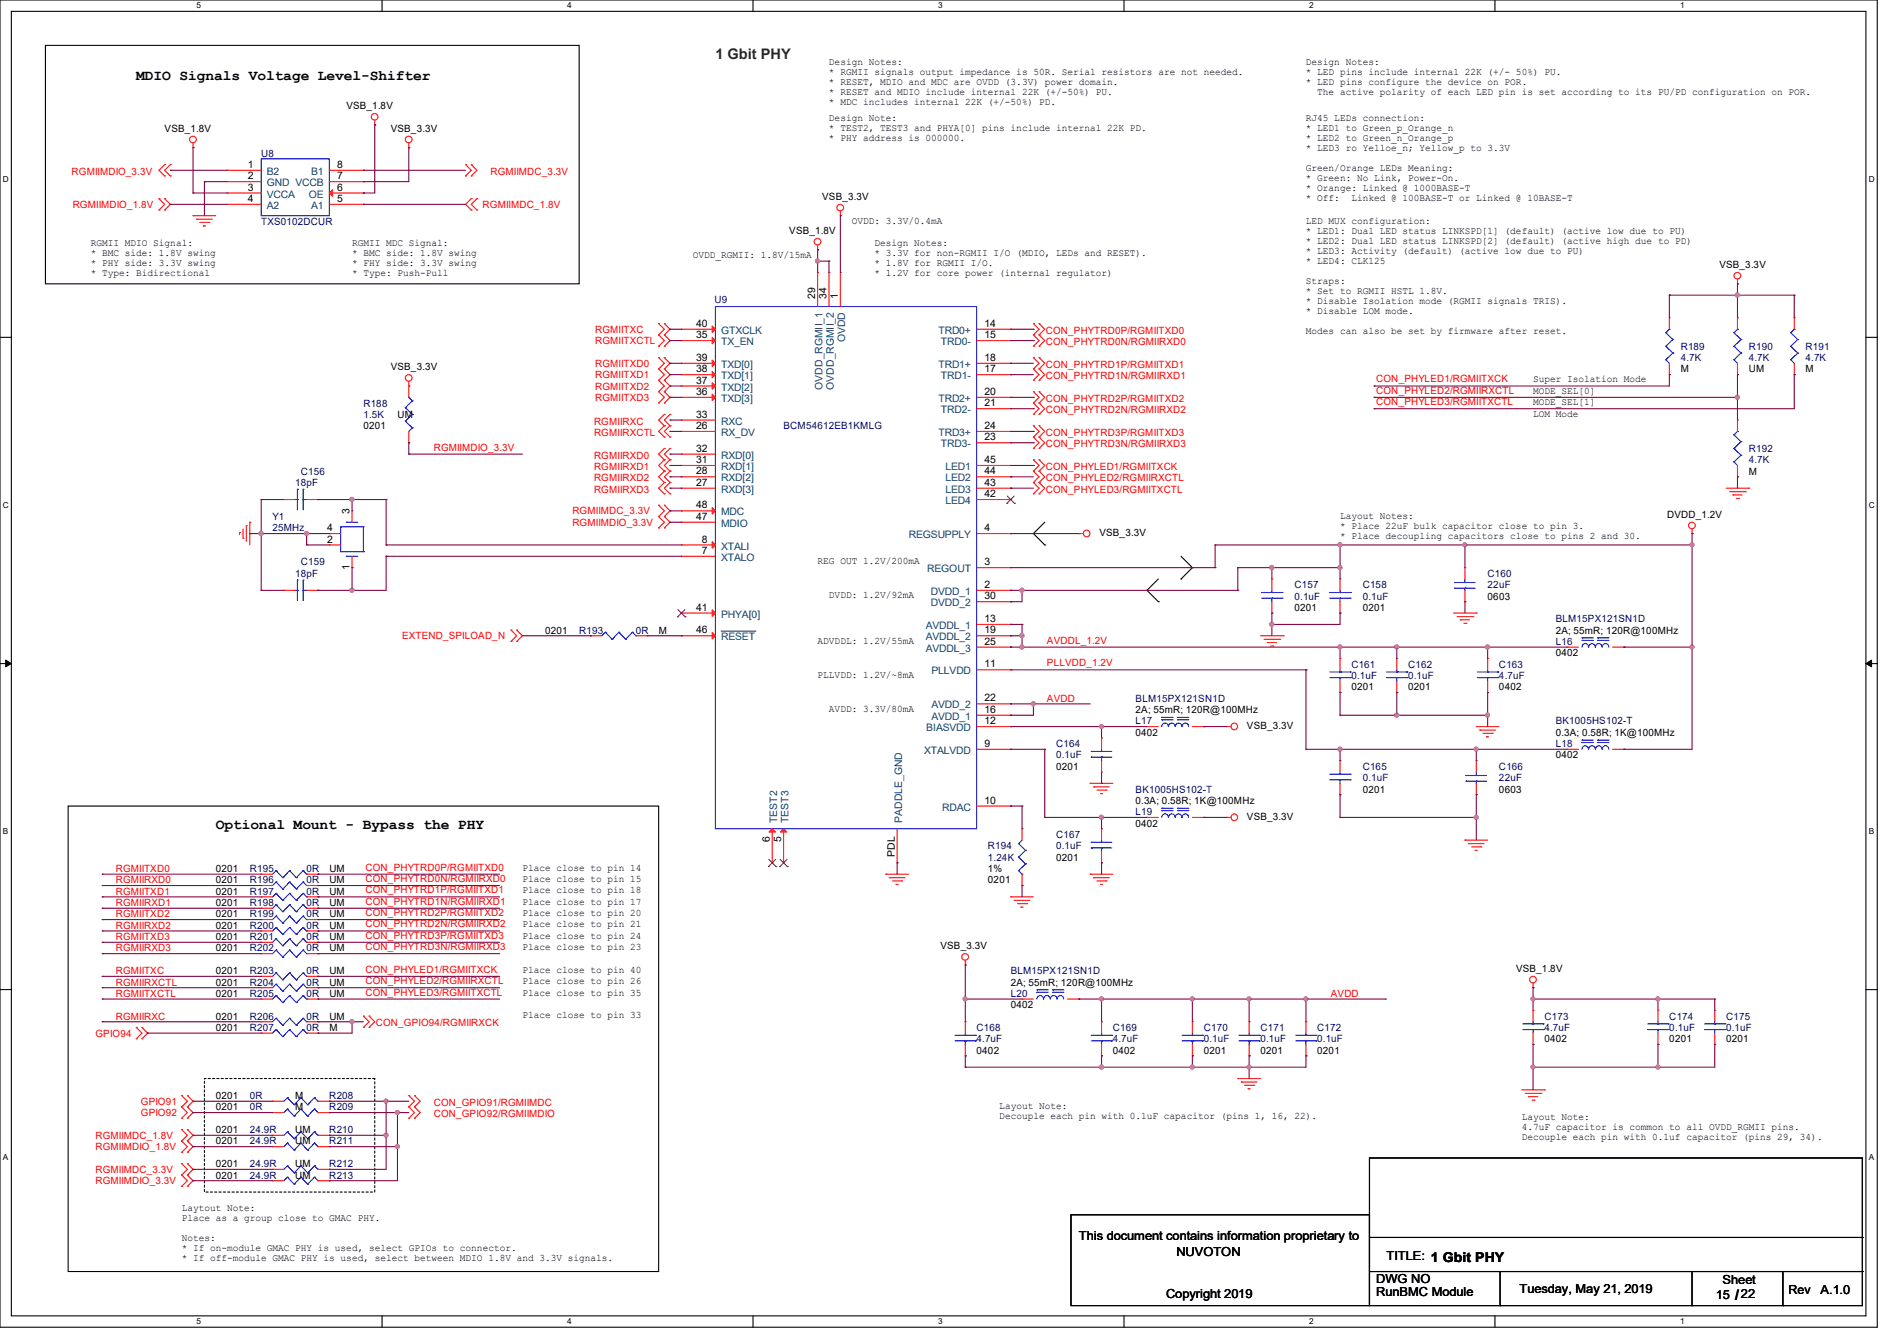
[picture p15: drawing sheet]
<svg xmlns="http://www.w3.org/2000/svg" width="297mm" height="210mm" viewBox="0 0 297 210" stroke-linecap="round" stroke-linejoin="round" font-family="sans-serif">
<defs><g id="words">
<text font-size="2.3" fill="#008000" x="112" y="9.2">1 Gbit PHY</text>
<g font-size="2.3">
<text x="21.3" y="12.5">MDIO Signals Voltage Level-Shifter</text>
<text x="33.8" y="129.9">Optional Mount - Bypass the PHY</text>
<text x="271.7" y="203.6">/</text>
</g>
<g font-size="1.9">
<text x="168.9" y="194.1">This document contains information proprietary to</text>
<text x="184.2" y="196.6">NUVOTON</text>
<text x="217.1" y="197.4">TITLE: 1 Gbit PHY</text>
<text x="182.6" y="203.2">Copyright 2019</text>
<text x="215.5" y="200.9">DWG NO</text>
<text x="215.5" y="203">RunBMC Module</text>
<text x="237.9" y="202.5">Tuesday, May 21, 2019</text>
<text x="268.6" y="203.4">15</text>
<text x="269.7" y="201.1">Sheet</text>
<text x="272.6" y="203.2">22</text>
<text x="280" y="202.7">Rev</text>
<text x="285" y="202.7">A.1.0</text>
</g>
<g font-size="1.6">
<text x="129.8" y="10.1">Design Notes:</text>
<text x="129.8" y="11.7">* RGMII signals output impedance is 50R. Serial resistors are not needed.</text>
<text x="204.5" y="10.1">Design Notes:</text>
<text x="204.5" y="11.7">* LED pins include internal 22K (+/- 50%) PU.</text>
<text x="54.2" y="17.1">VSB_1.8V</text>
<text x="129.8" y="13.3">* RESET, MDIO and MDC are OVDD (3.3V) power domain.</text>
<text x="129.8" y="14.8">* RESET and MDIO include internal 22K (+/-50%) PU.</text>
<text x="129.8" y="16.4">* MDC includes internal 22K (+/-50%) PD.</text>
<text x="204.5" y="13.3">* LED pins configure the device on POR.</text>
<text x="206.2" y="14.8">The active polarity of each LED pin is set according to its PU/PD configuration on POR.</text>
<text x="25.8" y="20.7">VSB_1.8V</text>
<text x="61.2" y="20.7">VSB_3.3V</text>
<text x="129.8" y="19">Design Note:</text>
<text x="129.8" y="20.6">* TEST2, TEST3 and PHYA[0] pins include internal 22K PD.</text>
<text x="129.8" y="22.1">* PHY address is 000000.</text>
<text x="204.5" y="19">RJ45 LEDs connection:</text>
<text x="204.5" y="20.6">* LED1 to Green_p_Orange_n</text>
<text x="204.5" y="22.1">* LED2 to Green_n_Orange_p</text>
<text x="204.5" y="23.7">* LED3 ro Yelloe_n; Yellow_p to 3.3V</text>
<text x="38.8" y="26.3">1</text>
<text x="38.8" y="28.1">2</text>
<text x="38.8" y="29.8">3</text>
<text x="52.8" y="29.8">6</text>
<text x="52.8" y="28.1">7</text>
<text x="52.8" y="26.3">8</text>
<text x="204.5" y="26.8">Green/Orange LEDs Meaning:</text>
<text x="204.5" y="28.4">* Green: No Link, Power-On.</text>
<text x="204.5" y="30">* Orange: Linked @ 1000BASE-T</text>
<text x="38.8" y="31.6">4</text>
<text x="52.8" y="31.6">5</text>
<text x="128.7" y="31.3">VSB_3.3V</text>
<text x="133.3" y="35">OVDD: 3.3V/0.4mA</text>
<text x="204.5" y="35">LED MUX configuration:</text>
<text x="204.5" y="31.5">* Off:</text>
<text x="211.6" y="31.5">Linked @ 100BASE-T or Linked @ 10BASE-T</text>
<text x="14.2" y="38.6">RGMII MDIO Signal:</text>
<text x="14.2" y="40.1">* BMC side: 1.8V swing</text>
<text x="14.2" y="41.7">* PHY side: 3.3V swing</text>
<text x="55.1" y="38.6">RGMII MDC Signal:</text>
<text x="55.1" y="40.1">* BMC side: 1.8V swing</text>
<text x="55.1" y="41.7">* FHY side: 3.3V swing</text>
<text x="108.5" y="40.3">OVDD_RGMII: 1.8V/15mA</text>
<text x="123.6" y="36.7">VSB_1.8V</text>
<text x="136.9" y="38.6">Design Notes:</text>
<text x="136.9" y="40.1">* 3.3V for non-RGMII I/O (MDIO, LEDs and RESET).</text>
<text x="136.9" y="41.7">* 1.8V for RGMII I/O.</text>
<text x="204.5" y="36.6">* LED1: Dual LED status LINKSPD[1] (default) (active low due to PU)</text>
<text x="204.5" y="38.1">* LED2: Dual LED status LINKSPD[2] (default) (active high due to PD)</text>
<text x="204.5" y="39.7">* LED3: Activity (default) (active low due to PU)</text>
<text x="204.5" y="41.3">* LED4: CLK125</text>
<text x="269.2" y="42">VSB_3.3V</text>
<text x="14.2" y="43.3">* Type: Bidirectional</text>
<text x="55.1" y="43.3">* Type: Push-Pull</text>
<text x="127.6" y="46.8" transform="rotate(-90 127.6 46.8)">29</text>
<text x="129.4" y="46.8" transform="rotate(-90 129.4 46.8)">34</text>
<text x="131.2" y="46.8" transform="rotate(-90 131.2 46.8)">1</text>
<text x="136.9" y="43.3">* 1.2V for core power (internal regulator)</text>
<text x="204.5" y="44.4">Straps:</text>
<text x="204.5" y="46">* Set to RGMII HSTL 1.8V.</text>
<text x="204.5" y="47.5">* Disable Isolation mode (RGMII signals TRIS).</text>
<text x="109" y="51.2">40</text>
<text x="109" y="53">35</text>
<text x="154.1" y="51.2">14</text>
<text x="154.1" y="53">15</text>
<text x="204.5" y="49.1">* Disable LOM mode.</text>
<text x="204.5" y="52.2">Modes can also be set by firmware after reset.</text>
<text x="61.2" y="58">VSB_3.3V</text>
<text x="109" y="56.5">39</text>
<text x="109" y="58.3">38</text>
<text x="154.1" y="58.3">17</text>
<text x="154.1" y="56.5">18</text>
<text x="240" y="59.9">Super Isolation Mode</text>
<text x="263.1" y="58.3">M</text>
<text x="273.8" y="58.3">UM</text>
<text x="282.7" y="58.3">M</text>
<text x="62.2" y="65.4">UM</text>
<text x="109" y="60.1">37</text>
<text x="109" y="61.8">36</text>
<text x="109" y="65.4">33</text>
<text x="154.1" y="63.6">21</text>
<text x="154.1" y="61.8">20</text>
<text x="240" y="61.7">MODE_SEL[0]</text>
<text x="240" y="63.5">MODE_SEL[1]</text>
<text x="240" y="65.2">LOM Mode</text>
<text x="56.9" y="67.2">0201</text>
<text x="109" y="70.7">32</text>
<text x="109" y="67.2">26</text>
<text x="154.1" y="67.2">24</text>
<text x="154.1" y="69">23</text>
<text x="109" y="72.5">31</text>
<text x="109" y="74.3">28</text>
<text x="109" y="76.1">27</text>
<text x="154.1" y="76.1">43</text>
<text x="154.1" y="72.5">45</text>
<text x="154.1" y="74.3">44</text>
<text x="154.1" y="77.9">42</text>
<text x="273.8" y="74.3">M</text>
<text x="51.2" y="83.2">4</text>
<text x="54.7" y="80.6" transform="rotate(-90 54.7 80.6)">3</text>
<text x="109" y="81.4">47</text>
<text x="109" y="79.6">48</text>
<text x="154.1" y="83.2">4</text>
<text x="172.1" y="83.9">VSB_3.3V</text>
<text x="209.8" y="81.2">Layout Notes:</text>
<text x="209.8" y="82.8">* Place 22uF bulk capacitor close to pin 3.</text>
<text x="261" y="81.1">DVDD_1.2V</text>
<text x="51.2" y="85">2</text>
<text x="54.7" y="89.2" transform="rotate(-90 54.7 89.2)">1</text>
<text x="109.9" y="85">8</text>
<text x="109.9" y="86.7">7</text>
<text x="128" y="88.3">REG OUT 1.2V/200mA</text>
<text x="154.1" y="88.5">3</text>
<text x="209.8" y="84.4">* Place decoupling capacitors close to pins 2 and 30.</text>
<text x="109" y="95.6">41</text>
<text x="129.8" y="93.7">DVDD: 1.2V/92mA</text>
<text x="154.1" y="93.9">30</text>
<text x="154.1" y="92.1">2</text>
<text x="202.7" y="95.7">0201</text>
<text x="213.4" y="95.7">0201</text>
<text x="232.9" y="93.9">0603</text>
<text x="85.3" y="99.2">0201</text>
<text x="103.1" y="99.2">M</text>
<text x="109" y="99.2">46</text>
<text x="128" y="100.8">ADVDDL: 1.2V/55mA</text>
<text x="154.1" y="97.4">13</text>
<text x="154.1" y="99.2">19</text>
<text x="154.1" y="101">25</text>
<text x="243.6" y="99.2">2A; 55mR; 120R@100MHz</text>
<text x="128" y="106.1">PLLVDD: 1.2V/~8mA</text>
<text x="154.1" y="104.5">11</text>
<text x="243.6" y="102.8">0402</text>
<text x="129.8" y="111.5">AVDD: 3.3V/80mA</text>
<text x="154.1" y="113.4">12</text>
<text x="154.1" y="109.9">22</text>
<text x="154.1" y="111.6">16</text>
<text x="177.8" y="111.7">2A; 55mR; 120R@100MHz</text>
<text x="211.6" y="108.1">0201</text>
<text x="220.5" y="108.1">0201</text>
<text x="234.7" y="108.1">0402</text>
<text x="154.1" y="117">9</text>
<text x="177.8" y="115.2">0402</text>
<text x="195.2" y="114.2">VSB_3.3V</text>
<text x="243.6" y="118.8">0402</text>
<text x="243.6" y="115.2">0.3A; 0.58R; 1K@100MHz</text>
<text x="154.1" y="125.9">10</text>
<text x="165.4" y="120.6">0201</text>
<text x="177.8" y="125.9">0.3A; 0.58R; 1K@100MHz</text>
<text x="213.4" y="124.1">0201</text>
<text x="234.7" y="124.1">0603</text>
<text x="120.5" y="131.9" transform="rotate(-90 120.5 131.9)">6</text>
<text x="122.3" y="131.9" transform="rotate(-90 122.3 131.9)">5</text>
<text x="177.8" y="129.5">0402</text>
<text x="195.2" y="128.4">VSB_3.3V</text>
<text x="33.8" y="136.6">0201</text>
<text x="51.6" y="136.6">UM</text>
<text x="81.8" y="136.4">Place close to pin 14</text>
<text x="140.1" y="134.2" transform="rotate(-90 140.1 134.2)">PDL</text>
<text x="154.7" y="136.6">1%</text>
<text x="165.4" y="134.8">0201</text>
<text x="33.8" y="140.1">0201</text>
<text x="33.8" y="143.7">0201</text>
<text x="33.8" y="141.9">0201</text>
<text x="33.8" y="138.3">0201</text>
<text x="51.6" y="140.1">UM</text>
<text x="51.6" y="143.7">UM</text>
<text x="51.6" y="141.9">UM</text>
<text x="51.6" y="138.3">UM</text>
<text x="81.8" y="138.1">Place close to pin 15</text>
<text x="81.8" y="139.9">Place close to pin 18</text>
<text x="81.8" y="141.7">Place close to pin 17</text>
<text x="81.8" y="143.5">Place close to pin 20</text>
<text x="154.7" y="138.3">0201</text>
<text x="33.8" y="149">0201</text>
<text x="33.8" y="147.2">0201</text>
<text x="33.8" y="145.5">0201</text>
<text x="51.6" y="149">UM</text>
<text x="51.6" y="147.2">UM</text>
<text x="51.6" y="145.5">UM</text>
<text x="81.8" y="145.2">Place close to pin 21</text>
<text x="81.8" y="147">Place close to pin 24</text>
<text x="81.8" y="148.8">Place close to pin 23</text>
<text x="147.2" y="148.7">VSB_3.3V</text>
<text x="33.8" y="154.3">0201</text>
<text x="33.8" y="152.6">0201</text>
<text x="51.6" y="154.3">UM</text>
<text x="51.6" y="152.6">UM</text>
<text x="81.8" y="152.4">Place close to pin 40</text>
<text x="81.8" y="154.1">Place close to pin 26</text>
<text x="81.8" y="155.9">Place close to pin 35</text>
<text x="158.2" y="154.3">2A; 55mR; 120R@100MHz</text>
<text x="237.4" y="152.2">VSB_1.8V</text>
<text x="33.8" y="161.5">0201</text>
<text x="33.8" y="159.7">0201</text>
<text x="33.8" y="156.1">0201</text>
<text x="51.6" y="161.5">M</text>
<text x="51.6" y="159.7">UM</text>
<text x="51.6" y="156.1">UM</text>
<text x="81.8" y="159.5">Place close to pin 33</text>
<text x="158.2" y="157.9">0402</text>
<text x="152.9" y="165">0402</text>
<text x="174.2" y="165">0402</text>
<text x="188.5" y="165">0201</text>
<text x="197.4" y="165">0201</text>
<text x="206.2" y="165">0201</text>
<text x="241.8" y="163.2">0402</text>
<text x="261.4" y="163.2">0201</text>
<text x="270.3" y="163.2">0201</text>
<text x="33.8" y="172.1">0201</text>
<text x="33.8" y="173.9">0201</text>
<text x="46.2" y="172.1">M</text>
<text x="46.2" y="173.9">M</text>
<text x="156.5" y="173.7">Layout Note:</text>
<text x="33.8" y="177.5">0201</text>
<text x="33.8" y="179.2">0201</text>
<text x="46.2" y="177.5">UM</text>
<text x="46.2" y="179.2">UM</text>
<text x="156.5" y="175.3">Decouple each pin with 0.1uF capacitor (pins 1, 16, 22).</text>
<text x="238.3" y="175.5">Layout Note:</text>
<text x="238.3" y="177">4.7uF capacitor is common to all OVDD_RGMII pins.</text>
<text x="238.3" y="178.6">Decouple each pin with 0.1uf capacitor (pins 29, 34).</text>
<text x="33.8" y="184.6">0201</text>
<text x="33.8" y="182.8">0201</text>
<text x="46.2" y="184.6">UM</text>
<text x="46.2" y="182.8">UM</text>
<text x="28.4" y="189.7">Laytout Note:</text>
<text x="28.4" y="191.3">Place as a group close to GMAC PHY.</text>
<text x="28.4" y="194.4">Notes:</text>
<text x="28.4" y="196">* If on-module GMAC PHY is used, select GPIOs to connector.</text>
<text x="28.4" y="197.5">* If off-module GMAC PHY is used, select between MDIO 1.8V and 3.3V signals.</text>
</g>
<g font-size="1.6" fill="#f00">
<text x="11.2" y="27.4">RGMIIMDIO_3.3V</text>
<text x="76.8" y="27.4">RGMIIMDC_3.3V</text>
<text x="11.4" y="32.6">RGMIIMDIO_1.8V</text>
<text x="75.6" y="32.6">RGMIIMDC_1.8V</text>
<text x="93.2" y="52.1">RGMIITXC</text>
<text x="93.2" y="53.9">RGMIITXCTL</text>
<text x="163.7" y="52.3">CON_PHYTRD0P/RGMIITXD0</text>
<text x="93.2" y="57.4">RGMIITXD0</text>
<text x="93.2" y="59.2">RGMIITXD1</text>
<text x="163.7" y="54.1">CON_PHYTRD0N/RGMIIRXD0</text>
<text x="163.7" y="57.6">CON_PHYTRD1P/RGMIITXD1</text>
<text x="163.7" y="59.4">CON_PHYTRD1N/RGMIIRXD1</text>
<text x="215.5" y="59.9">CON_PHYLED1/RGMIITXCK</text>
<text x="93.2" y="61">RGMIITXD2</text>
<text x="93.2" y="62.8">RGMIITXD3</text>
<text x="163.7" y="62.9">CON_PHYTRD2P/RGMIITXD2</text>
<text x="163.7" y="64.7">CON_PHYTRD2N/RGMIIRXD2</text>
<text x="215.5" y="63.5">CON_PHYLED3/RGMIITXCTL</text>
<text x="215.5" y="61.7">CON_PHYLED2/RGMIIRXCTL</text>
<text x="67.9" y="70.6">RGMIIMDIO_3.3V</text>
<text x="93" y="66.5">RGMIIRXC</text>
<text x="93" y="68.3">RGMIIRXCTL</text>
<text x="93" y="71.8">RGMIIRXD0</text>
<text x="163.7" y="68.3">CON_PHYTRD3P/RGMIITXD3</text>
<text x="163.7" y="70.1">CON_PHYTRD3N/RGMIIRXD3</text>
<text x="93" y="73.6">RGMIIRXD1</text>
<text x="93" y="75.4">RGMIIRXD2</text>
<text x="93" y="77.2">RGMIIRXD3</text>
<text x="163.7" y="73.6">CON_PHYLED1/RGMIITXCK</text>
<text x="163.7" y="75.4">CON_PHYLED2/RGMIIRXCTL</text>
<text x="163.7" y="77.2">CON_PHYLED3/RGMIITXCTL</text>
<text x="89.6" y="80.6">RGMIIMDC_3.3V</text>
<text x="89.6" y="82.3">RGMIIMDIO_3.3V</text>
<text x="62.9" y="100.1">EXTEND_SPILOAD_N</text>
<text x="163.9" y="100.8">AVDDL_1.2V</text>
<text x="163.9" y="104.3">PLLVDD_1.2V</text>
<text x="163.9" y="109.9">AVDD</text>
<text x="18.1" y="136.6">RGMIITXD0</text>
<text x="57.2" y="136.4">CON_PHYTRD0P/RGMIITXD0</text>
<text x="18.1" y="138.3">RGMIIRXD0</text>
<text x="18.1" y="143.7">RGMIITXD2</text>
<text x="18.1" y="140.1">RGMIITXD1</text>
<text x="18.1" y="141.9">RGMIIRXD1</text>
<text x="57.2" y="138.1">CON_PHYTRD0N/RGMIIRXD0</text>
<text x="57.2" y="139.9">CON_PHYTRD1P/RGMIITXD1</text>
<text x="57.2" y="141.7">CON_PHYTRD1N/RGMIIRXD1</text>
<text x="57.2" y="143.5">CON_PHYTRD2P/RGMIITXD2</text>
<text x="18.1" y="145.5">RGMIIRXD2</text>
<text x="18.1" y="147.2">RGMIITXD3</text>
<text x="18.1" y="149">RGMIIRXD3</text>
<text x="57.2" y="145.2">CON_PHYTRD2N/RGMIIRXD2</text>
<text x="57.2" y="147">CON_PHYTRD3P/RGMIITXD3</text>
<text x="57.2" y="148.8">CON_PHYTRD3N/RGMIIRXD3</text>
<text x="18.1" y="152.6">RGMIITXC</text>
<text x="18.1" y="154.3">RGMIIRXCTL</text>
<text x="57.2" y="152.4">CON_PHYLED1/RGMIITXCK</text>
<text x="57.2" y="154.1">CON_PHYLED2/RGMIIRXCTL</text>
<text x="57.2" y="155.9">CON_PHYLED3/RGMIITXCTL</text>
<text x="18.1" y="156.1">RGMIITXCTL</text>
<text x="18.1" y="159.7">RGMIIRXC</text>
<text x="58.8" y="160.7">CON_GPIO94/RGMIIRXCK</text>
<text x="208.4" y="156.1">AVDD</text>
<text x="14.9" y="162.3">GPIO94</text>
<text x="22.1" y="173">GPIO91</text>
<text x="67.9" y="173.2">CON_GPIO91/RGMIIMDC</text>
<text x="14.9" y="178.3">RGMIIMDC_1.8V</text>
<text x="22.1" y="174.8">GPIO92</text>
<text x="67.9" y="175">CON_GPIO92/RGMIIMDIO</text>
<text x="14.9" y="180.1">RGMIIMDIO_1.8V</text>
<text x="14.9" y="183.7">RGMIIMDC_3.3V</text>
<text x="14.9" y="185.5">RGMIIMDIO_3.3V</text>
</g>
<g font-size="1.6" fill="#000080">
<text x="40.9" y="24.6">U8</text>
<text x="40.9" y="35.2">TXS0102DCUR</text>
<text x="111.8" y="47.5">U9</text>
<text x="263.1" y="54.8">R189</text>
<text x="263.1" y="56.6">4.7K</text>
<text x="273.8" y="54.8">R190</text>
<text x="273.8" y="56.6">4.7K</text>
<text x="282.7" y="54.8">R191</text>
<text x="282.7" y="56.6">4.7K</text>
<text x="56.9" y="63.7">R188</text>
<text x="56.9" y="65.4">1.5K</text>
<text x="122.7" y="67.2">BCM54612EB1KMLG</text>
<text x="273.8" y="70.8">R192</text>
<text x="46.2" y="76.1">18pF</text>
<text x="47.1" y="74.3">C156</text>
<text x="273.8" y="72.6">4.7K</text>
<text x="42.7" y="81.4">Y1</text>
<text x="42.7" y="83.2">25MHz</text>
<text x="47.1" y="88.6">C159</text>
<text x="46.2" y="90.3">18pF</text>
<text x="202.7" y="92.1">C157</text>
<text x="202.7" y="93.9">0.1uF</text>
<text x="213.4" y="92.1">C158</text>
<text x="213.4" y="93.9">0.1uF</text>
<text x="232.9" y="90.3">C160</text>
<text x="232.9" y="92.1">22uF</text>
<text x="90.7" y="99.2">R193</text>
<text x="99.6" y="99.2">0R</text>
<text x="243.6" y="101">L16</text>
<text x="243.6" y="97.4">BLM15PX121SN1D</text>
<text x="211.6" y="104.6">C161</text>
<text x="211.6" y="106.3">0.1uF</text>
<text x="220.5" y="104.6">C162</text>
<text x="220.5" y="106.3">0.1uF</text>
<text x="234.7" y="104.6">C163</text>
<text x="234.7" y="106.3">4.7uF</text>
<text x="177.8" y="113.5">L17</text>
<text x="177.8" y="109.9">BLM15PX121SN1D</text>
<text x="243.6" y="113.5">BK1005HS102-T</text>
<text x="165.4" y="117">C164</text>
<text x="165.4" y="118.8">0.1uF</text>
<text x="243.6" y="117">L18</text>
<text x="177.8" y="124.1">BK1005HS102-T</text>
<text x="213.4" y="120.6">C165</text>
<text x="213.4" y="122.3">0.1uF</text>
<text x="234.7" y="120.6">C166</text>
<text x="234.7" y="122.3">22uF</text>
<text x="165.4" y="131.2">C167</text>
<text x="177.8" y="127.7">L19</text>
<text x="39.1" y="136.6">R195</text>
<text x="48" y="136.6">0R</text>
<text x="154.7" y="133">R194</text>
<text x="154.7" y="134.8">1.24K</text>
<text x="165.4" y="133">0.1uF</text>
<text x="39.1" y="140.1">R197</text>
<text x="39.1" y="143.7">R199</text>
<text x="39.1" y="141.9">R198</text>
<text x="39.1" y="138.3">R196</text>
<text x="48" y="140.1">0R</text>
<text x="48" y="143.7">0R</text>
<text x="48" y="141.9">0R</text>
<text x="48" y="138.3">0R</text>
<text x="39.1" y="149">R202</text>
<text x="39.1" y="147.2">R201</text>
<text x="39.1" y="145.5">R200</text>
<text x="48" y="149">0R</text>
<text x="48" y="147.2">0R</text>
<text x="48" y="145.5">0R</text>
<text x="39.1" y="154.3">R204</text>
<text x="39.1" y="152.6">R203</text>
<text x="48" y="154.3">0R</text>
<text x="48" y="152.6">0R</text>
<text x="158.2" y="152.6">BLM15PX121SN1D</text>
<text x="39.1" y="161.5">R207</text>
<text x="39.1" y="159.7">R206</text>
<text x="39.1" y="156.1">R205</text>
<text x="48" y="161.5">0R</text>
<text x="48" y="159.7">0R</text>
<text x="48" y="156.1">0R</text>
<text x="152.9" y="161.5">C168</text>
<text x="158.2" y="156.1">L20</text>
<text x="174.2" y="161.5">C169</text>
<text x="188.5" y="161.5">C170</text>
<text x="197.4" y="161.5">C171</text>
<text x="206.2" y="161.5">C172</text>
<text x="241.8" y="159.7">C173</text>
<text x="241.8" y="161.5">4.7uF</text>
<text x="261.4" y="159.7">C174</text>
<text x="261.4" y="161.5">0.1uF</text>
<text x="270.3" y="159.7">C175</text>
<text x="270.3" y="161.5">0.1uF</text>
<text x="152.9" y="163.2">4.7uF</text>
<text x="174.2" y="163.2">4.7uF</text>
<text x="188.5" y="163.2">0.1uF</text>
<text x="197.4" y="163.2">0.1uF</text>
<text x="206.2" y="163.2">0.1uF</text>
<text x="39.1" y="172.1">0R</text>
<text x="39.1" y="173.9">0R</text>
<text x="51.6" y="172.1">R208</text>
<text x="51.6" y="173.9">R209</text>
<text x="39.1" y="177.5">24.9R</text>
<text x="39.1" y="179.2">24.9R</text>
<text x="51.6" y="177.5">R210</text>
<text x="51.6" y="179.2">R211</text>
<text x="39.1" y="184.6">24.9R</text>
<text x="39.1" y="182.8">24.9R</text>
<text x="51.6" y="184.6">R213</text>
<text x="51.6" y="182.8">R212</text>
</g>
<g font-size="1.6" fill="#004080">
<text x="41.8" y="27.4">B2</text>
<text x="41.8" y="29.2">GND VCCB</text>
<text x="48.7" y="27.4">B1</text>
<text x="41.8" y="30.9">VCCA</text>
<text x="41.8" y="32.7">A2</text>
<text x="48.3" y="30.9">OE</text>
<text x="48.7" y="32.7">A1</text>
<text x="112.9" y="52.3">GTXCLK</text>
<text x="132.3" y="53.6" transform="rotate(-90 132.3 53.6)">OVDD</text>
<text x="146.9" y="52.3">TRD0+</text>
<text x="112.9" y="57.6">TXD[0]</text>
<text x="112.9" y="59.4">TXD[1]</text>
<text x="112.9" y="54.1">TX_EN</text>
<text x="146.9" y="57.6">TRD1+</text>
<text x="147.3" y="54.1">TRD0-</text>
<text x="147.3" y="59.4">TRD1-</text>
<text x="112.9" y="61.2">TXD[2]</text>
<text x="112.9" y="63">TXD[3]</text>
<text x="128.8" y="61" transform="rotate(-90 128.8 61)">OVDD_RGMII_1</text>
<text x="130.6" y="61" transform="rotate(-90 130.6 61)">OVDD_RGMII_2</text>
<text x="146.9" y="63">TRD2+</text>
<text x="147.3" y="64.7">TRD2-</text>
<text x="112.9" y="71.8">RXD[0]</text>
<text x="112.9" y="66.5">RXC</text>
<text x="112.9" y="68.3">RX_DV</text>
<text x="146.9" y="68.3">TRD3+</text>
<text x="147.3" y="70.1">TRD3-</text>
<text x="112.9" y="73.6">RXD[1]</text>
<text x="112.9" y="75.4">RXD[2]</text>
<text x="112.9" y="77.2">RXD[3]</text>
<text x="148" y="77.2">LED3</text>
<text x="148" y="73.6">LED1</text>
<text x="148" y="75.4">LED2</text>
<text x="112.9" y="82.5">MDIO</text>
<text x="112.9" y="80.7">MDC</text>
<text x="148" y="79">LED4</text>
<text x="112.9" y="86.1">XTALI</text>
<text x="112.9" y="87.8">XTALO</text>
<text x="142.3" y="84.3">REGSUPPLY</text>
<text x="145.2" y="89.6">REGOUT</text>
<text x="145.8" y="95">DVDD_2</text>
<text x="145.8" y="93.2">DVDD_1</text>
<text x="112.9" y="100.3">RESET</text>
<text x="112.9" y="96.7">PHYA[0]</text>
<text x="144.9" y="98.5">AVDDL_1</text>
<text x="144.9" y="100.3">AVDDL_2</text>
<text x="144.9" y="102.1">AVDDL_3</text>
<text x="145.8" y="105.6">PLLVDD</text>
<text x="145.8" y="111">AVDD_2</text>
<text x="145.8" y="112.7">AVDD_1</text>
<text x="144.7" y="118.1">XTALVDD</text>
<text x="145" y="114.5">BIASVDD</text>
<text x="121.7" y="128.9" transform="rotate(-90 121.7 128.9)">TEST2</text>
<text x="123.4" y="128.9" transform="rotate(-90 123.4 128.9)">TEST3</text>
<text x="141.2" y="128.9" transform="rotate(-90 141.2 128.9)">PADDLE_GND</text>
<text x="147.5" y="127">RDAC</text>
</g>
<g font-size="1.3">
<text x="30.8" y="1.3">5</text>
<text x="88.8" y="1.3">4</text>
<text x="146.9" y="1.3">3</text>
<text x="205" y="1.3">2</text>
<text x="263.1" y="1.3">1</text>
<text x=".5" y="28.4">D</text>
<text x="292.6" y="28.4">D</text>
<text x=".5" y="79.5">C</text>
<text x="292.6" y="79.5">C</text>
<text x=".5" y="130.6">B</text>
<text x="292.6" y="130.6">B</text>
<text x=".5" y="181.7">A</text>
<text x="292.6" y="181.7">A</text>
<text x="30.8" y="207.4">5</text>
<text x="88.8" y="207.4">4</text>
<text x="146.9" y="207.4">3</text>
<text x="205" y="207.4">2</text>
<text x="263.1" y="207.4">1</text>
</g>
</g></defs>
<path d="M0 0h293.9v207.9h-293.9zM1.8 1.8h290.3v204.3h-290.3z" fill="none" stroke="#000" stroke-width=".17"/>
<g fill="#fff">
<path d="M30.8 .2h.7v1.4h-.7z"/>
<path d="M30.8 206.2h.7v1.4h-.7z"/>
</g>
<path d="M59.8 0v1.8M59.8 206.1v1.8" fill="none" stroke="#000" stroke-width=".17"/>
<g fill="#fff">
<path d="M88.8 .2h.7v1.4h-.7z"/>
<path d="M88.8 206.2h.7v1.4h-.7z"/>
</g>
<path d="M117.9 0v1.8M117.9 206.1v1.8" fill="none" stroke="#000" stroke-width=".17"/>
<g fill="#fff">
<path d="M146.9 .2h.7v1.4h-.7z"/>
<path d="M146.9 206.2h.7v1.4h-.7z"/>
</g>
<path d="M176 0v1.8M176 206.1v1.8" fill="none" stroke="#000" stroke-width=".17"/>
<g fill="#fff">
<path d="M205 .2h.7v1.4h-.7z"/>
<path d="M205 206.2h.7v1.4h-.7z"/>
</g>
<path d="M234.1 0v1.8M234.1 206.1v1.8" fill="none" stroke="#000" stroke-width=".17"/>
<g fill="#fff">
<path d="M263.1 .2h.6v1.4h-.6z"/>
<path d="M263.1 206.2h.6v1.4h-.6z"/>
<path d="M.5 27.3h.9v1.4h-.9z"/>
<path d="M292.6 27.3h.9v1.4h-.9z"/>
<path d="M.5 78.4h.9v1.4h-.9z"/>
<path d="M292.6 78.4h.9v1.4h-.9z"/>
</g>
<path d="M0 52.8h1.8M292.1 52.8h1.8" fill="none" stroke="#000" stroke-width=".17"/>
<g fill="#fff">
<path d="M.5 129.5h.8v1.4h-.8z"/>
<path d="M292.6 129.5h.8v1.4h-.8z"/>
</g>
<path d="M0 103.9h1.8M292.1 103.9h1.8" fill="none" stroke="#000" stroke-width=".17"/>
<path d="M.9 103.4l.9 .5-.9 .5zM292.1 103.9l.9-.5v1z" fill="#000" stroke="#000" stroke-width=".16"/>
<g fill="#fff">
<path d="M.5 180.5h.8v1.4h-.8z"/>
<path d="M292.6 180.5h.8v1.4h-.8z"/>
</g>
<g fill="none" stroke="#000" stroke-width=".17">
<path d="M7.1 7.1h83.6v37.3h-83.6zM161.8 83.6h.1M161.8 83.6l1.8 1.7M163.6 85.3h.1M163.6 81.8l-1.8 1.8M179.6 92.5h.1M179.6 92.5l1.8 1.7M181.4 94.2h.1M181.4 90.7l-1.8 1.8M184.9 90.7h.1M184.9 87.1l1.8 1.8M186.7 88.9h.1"/>
<path d="M186.7 88.9l-1.8 1.8M10.7 126.2h92.4v72.9h-92.4zM0 155h1.8M292.1 155h1.8M167.7 190.2h46.7v14.3h-46.7zM214.4 181.4h77.2v23.1h-77.2zM214.4 199.1h77.2M214.4 193.8h77.2M234.9 199.1v5.4M264.9 199.1v5.4M279.1 199.1v5.4M291.6 199.1h.1"/>
<path d="M291.6 193.8h.1M234.9 204.5h.1M264.9 204.5h.1M279.1 204.5h.1"/>
</g>
<path d="M32 168.9h26.7v17.8h-26.7z" fill="none" stroke="#000" stroke-width=".17" stroke-dasharray=".3 .3"/>
<g fill="none" stroke="#f00" stroke-width=".17">
<path d="M58.7 19.6h.1M58.7 18.8v.8M24.9 32.9h.1M24.9 31.1h.1M24.9 31.1l.9 .9-.9 .9M25.8 31.1h.1M25.8 32.9h.1M25.8 25.8h.1M25.8 27.6h.1M25.8 31.1l.9 .9-.9 .9M25.8 25.8l-.9 .9 .9 .9M26.7 25.8h.1"/>
<path d="M26.7 27.6h.1M26.7 25.8l-.9 .9 .9 .9M30.2 23.1h.1M30.2 33.8h.1M30.2 22.4v.7M30.2 33.8h3.6M30.8 34.3h.1M30.8 34.3h2.4M31.3 34.8h1.4M31.8 35.4h.1M31.8 35.4h.4M32.7 34.8h.1"/>
<path d="M35.6 26.7h.1M35.6 28.4h.1M35.6 30.2h.1M35.6 32h.1M35.6 26.7h5.3M35.6 28.4h5.3M35.6 30.2h5.3M35.6 32h5.3M51.6 26.7h5.3M51.6 28.4h5.3M51.6 30.2h5.3M51.6 32h5.3"/>
<path d="M56.9 32h.1M56.9 30.2h.1M56.9 28.4h.1M56.9 26.7h.1M64 23.1h.1M64 22.4v.7M72.9 25.8h.1M72.9 27.6h.1M72.9 25.8l.9 .9-.9 .9M73.8 31.1h.1M73.8 32.9h.1M73.8 25.8h.1"/>
<path d="M73.8 27.6h.1M73.8 31.1l-.9 .9 .9 .9M73.8 25.8l.9 .9-.9 .9M74.7 32.9h.1M74.7 31.1h.1M74.7 31.1l-.9 .9 .9 .9M128 39.1h.1M128 38.4v.7M131.6 33.8h.1M131.6 33.1v.7M64 59.7v2.5M103.1 57.8h.1"/>
<path d="M103.1 56h.1M103.1 59.6h.1M103.1 52.5h.1M103.1 50.7h.1M103.1 54.2h.1M103.1 56l.9 .9-.9 .9M103.1 57.8l.9 .9-.9 .9M103.1 59.6l.9 .9-.9 .8M103.1 50.7l.9 .9-.9 .9M103.1 52.5l.9 .8-.9 .9M104 56h.1M104 57.8h.1"/>
<path d="M104 59.6h.1M104 50.7h.1M104 52.5h.1M104 54.2h.1M104 56l.9 .9-.9 .9M104 57.8l.9 .9-.9 .9M104 59.6l.9 .9-.9 .8M104 50.7l.9 .9-.9 .9M104 52.5l.9 .8-.9 .9M106.7 56.9h.1M106.7 58.7h.1M106.7 51.6h.1"/>
<path d="M106.7 53.3h.1M106.7 51.6h5.3M106.7 53.3h5.3M106.7 58.7h5.3M106.7 56.9h5.3M128 42.7h.1M128 42.7v5.3M129.8 42.7h.1M129.8 42.7v5.3M131.6 42.7h.1M131.6 42.7v5.3M152.9 51.6h5.3"/>
<path d="M152.9 53.3h5.3M152.9 58.7h5.3M152.9 56.9h5.3M158.2 51.6h.1M158.2 53.3h.1M158.2 58.7h.1M158.2 56.9h.1M161.8 50.7h.1M161.8 52.5h.1M161.8 54.2h.1M161.8 56h.1M161.8 57.8h.1"/>
<path d="M161.8 59.6h.1M161.8 50.7l.9 .9-.9 .9M161.8 52.5l.9 .8-.9 .9M161.8 56l.9 .9-.9 .9M161.8 57.8l.9 .9-.9 .9M162.7 50.7h.1M162.7 52.5h.1M162.7 54.2h.1M162.7 56h.1M162.7 57.8h.1M162.7 59.6h.1M162.7 50.7l.9 .9-.9 .9"/>
<path d="M162.7 52.5l.9 .8-.9 .9M162.7 56l.9 .9-.9 .9M162.7 57.8l.9 .9-.9 .9M261.4 58.7h.1M261.4 49.8h.1M261.4 49.8v1.8M261.4 56.9v1.8M272 44.4h.1M272 58.7h.1M272 49.8h.1M272 43.7v.7M272 49.8v1.8"/>
<path d="M272 56.9v1.8M280.9 58.7h.1M280.9 49.8h.1M280.9 49.8v1.8M280.9 56.9v1.8M44.4 78.2h.1M44.4 78.2h1.8M48 78.2h1.8M49.8 78.2h.1M64 60.5h.1M64 69.3h.1M64 67.6v1.7"/>
<path d="M103.1 61.3h.1M103.1 63.1h.1M103.1 79.1h.1M103.1 61.3l.9 .9-.9 .9M103.1 79.1l.9 .9-.9 .9M104 61.3h.1M104 63.1h.1M104 64.9h.1M104 66.7h.1M104 68.5h.1M104 70.2h.1M104 72h.1"/>
<path d="M104 73.8h.1M104 75.6h.1M104 77.3h.1M104 79.1h.1M104 61.3l.9 .9-.9 .9M104 64.9l-.9 .9 .9 .9M104 66.7l-.9 .9 .9 .9M104 70.2l-.9 .9 .9 .9M104 72l-.9 .9 .9 .9M104 73.8l-.9 .9 .9 .9M104 75.6l-.9 .9 .9 .8M104 79.1l.9 .9-.9 .9"/>
<path d="M104.9 64.9h.1M104.9 66.7h.1M104.9 68.5h.1M104.9 70.2h.1M104.9 72h.1M104.9 73.8h.1M104.9 75.6h.1M104.9 77.3h.1M104.9 64.9l-.9 .9 .9 .9M104.9 66.7l-.9 .9 .9 .9M104.9 70.2l-.9 .9 .9 .9M104.9 72l-.9 .9 .9 .9"/>
<path d="M104.9 73.8l-.9 .9 .9 .9M104.9 75.6l-.9 .9 .9 .8M106.7 60.5h.1M106.7 62.2h.1M106.7 71.1h.1M106.7 72.9h.1M106.7 74.7h.1M106.7 76.5h.1M106.7 65.8h.1M106.7 67.6h.1M106.7 76.5h5.3M106.7 67.6h5.3"/>
<path d="M106.7 62.2h5.3M106.7 60.5h5.3M106.7 71.1h5.3M106.7 72.9h5.3M106.7 74.7h5.3M106.7 65.8h5.3M152.9 76.5h5.3M152.9 67.6h5.3M152.9 69.3h5.3M152.9 64h5.3M152.9 62.2h5.3M152.9 72.9h5.3"/>
<path d="M152.9 74.7h5.3M152.9 78.2h5.3M158.2 67.6h.1M158.2 69.3h.1M158.2 64h.1M158.2 62.2h.1M158.2 76.5h.1M158.2 72.9h.1M158.2 74.7h.1M158.2 78.2h.1M161.8 61.3h.1M161.8 63.1h.1"/>
<path d="M161.8 64.9h.1M161.8 66.7h.1M161.8 68.5h.1M161.8 70.2h.1M161.8 72h.1M161.8 73.8h.1M161.8 75.6h.1M161.8 77.3h.1M161.8 61.3l.9 .9-.9 .9M161.8 63.1l.9 .9-.9 .9M161.8 66.7l.9 .9-.9 .9M161.8 68.5l.9 .8-.9 .9"/>
<path d="M161.8 72l.9 .9-.9 .9M161.8 73.8l.9 .9-.9 .9M161.8 75.6l.9 .9-.9 .8M162.7 61.3h.1M162.7 63.1h.1M162.7 64.9h.1M162.7 66.7h.1M162.7 68.5h.1M162.7 70.2h.1M162.7 72h.1M162.7 73.8h.1M162.7 75.6h.1"/>
<path d="M162.7 77.3h.1M162.7 61.3l.9 .9-.9 .9M162.7 63.1l.9 .9-.9 .9M162.7 66.7l.9 .9-.9 .9M162.7 68.5l.9 .8-.9 .9M162.7 72l.9 .9-.9 .9M162.7 73.8l.9 .9-.9 .9M162.7 75.6l.9 .9-.9 .8M270.3 76.5h3.5M270.8 77h2.5M271.3 77.5h.1M271.3 77.5h1.5"/>
<path d="M271.9 78.1h.3M272 74.7h.1M272 65.8h.1M272 65.8v1.8M272 72.9v1.8M272.2 78.1h.1M273.3 77h.1M273.8 76.5h.1M37.5 83.4h.1M37.5 83.4v.3M38.1 84.3h.1M38.1 82.8v1.5"/>
<path d="M38.6 82.3h.1M38.6 82.3v2.5M39.1 81.8h.1M39.1 81.8v3.5M44.4 92.5h.1M44.4 92.5h1.8M48 92.5h1.8M49.8 92.5h.1M51.6 85.3h.1M51.6 83.6h.1M51.6 83.6h1.7M51.6 85.3h1.7"/>
<path d="M55.1 88.9h.1M55.1 80h.1M55.1 80v1.8M55.1 87.1v1.8M80 98.7h.1M80 98.7l.9 .9-.9 .9M80.9 98.7h.1M80.9 98.7l.9 .9-.9 .9M92.5 99.6h.1M92.5 99.6h1.7M99.6 99.6h1.7M101.3 99.6h.1"/>
<path d="M103.1 80.9h.1M103.1 82.7h.1M103.1 80.9l.9 .9-.9 .9M104 80.9h.1M104 82.7h.1M104 80.9l.9 .9-.9 .9M106.7 99.6h.1M106.7 85.3h.1M106.7 87.1h.1M106.7 81.8h.1M106.7 80h.1M106.7 96h.1"/>
<path d="M106.7 99.6h5.3M106.7 96h5.3M106.7 85.3h5.3M106.7 87.1h5.3M106.7 81.8h5.3M106.7 80h5.3M152.9 83.6h5.3M152.9 99.6h5.3M152.9 88.9h5.3M152.9 94.2h5.3M152.9 92.5h5.3M152.9 97.8h5.3"/>
<path d="M158.2 88.9h.1M158.2 94.2h.1M158.2 92.5h.1M158.2 97.8h.1M158.2 99.6h.1M158.2 83.6h.1M168.9 83.6h.1M168.9 83.6h.7M197.4 99.6h3.5M199.1 90.7h.1M199.1 96h.1M199.1 90.7v1.8"/>
<path d="M199.1 94.2v1.8M200.9 99.6h.1M209.8 90.7h.1M209.8 96h.1M209.8 90.7v1.8M209.8 94.2v1.8M227.6 96h3.5M228.1 96.6h2.5M228.6 97.1h.1M228.6 97.1h1.5M229.2 97.6h.3M229.4 94.2h.1"/>
<path d="M229.4 88.9h.1M229.4 88.9v1.8M229.4 92.5v1.7M229.5 97.6h.1M230.6 96.6h.1M231.1 96h.1M264.9 83.6h.1M264.9 82.8v.8M80 100.5h.1M80.9 100.5h.1M152.9 113.8h5.3M152.9 104.9h5.3"/>
<path d="M152.9 110.2h5.3M152.9 117.3h5.3M152.9 112h5.3M152.9 101.3h5.3M158.2 104.9h.1M158.2 113.8h.1M158.2 110.2h.1M158.2 117.3h.1M158.2 112h.1M158.2 101.3h.1M172.5 115.6h.1M172.5 115.6v1.7"/>
<path d="M172.5 119.1v1.8M179.6 113.8h.1M179.6 113.8h1.8M186.7 113.8h1.8M188.5 113.8h.1M192 113.8h.1M192 113.8h.7M197.9 100.1h2.5M198.4 100.6h.1M198.4 100.6h1.5M199 101.2h.3M199.3 101.2h.1"/>
<path d="M200.4 100.1h.1M209.8 103.1h.1M209.8 108.5h.1M209.8 119.1h.1M209.8 103.1v1.8M209.8 106.7v1.8M209.8 119.1v1.8M218.7 103.1h.1M218.7 108.5h.1M218.7 103.1v1.8M218.7 106.7v1.8M231.1 113.8h.1"/>
<path d="M231.1 119.1h.1M231.1 113.8h3.6M231.1 119.1v1.8M231.7 114.3h.1M231.7 114.3h2.4M232.2 114.9h1.4M232.7 115.4h.1M232.7 115.4h.4M232.9 103.1h.1M232.9 108.5h.1M232.9 103.1v1.8M232.9 106.7v1.8"/>
<path d="M233.6 114.9h.1M245.4 101.3h.1M245.4 117.3h.1M245.4 117.3h1.7M245.4 101.3h1.7M252.5 117.3h1.8M252.5 101.3h1.8M254.3 101.3h.1M254.3 117.3h.1M40.9 138.7h.1M40.9 136.9h.1M40.9 136.9h1.8"/>
<path d="M40.9 138.7h1.8M48 136.9h1.8M48 138.7h1.8M49.8 138.7h.1M49.8 136.9h.1M120.9 135.1h.1M120.9 129.8v5.3M122.7 135.1h.1M122.7 129.8v5.3M138.7 136.9h.1M138.7 136.9h3.5M139.2 137.5h.1"/>
<path d="M139.2 137.5h2.5M139.7 138h1.5M140.3 138.5h.1M140.3 138.5h.3M140.5 135.1h.1M140.5 129.8v5.3M141.2 138h.1M152.9 126.2h5.3M158.2 126.2h.1M160 129.8h.1M160 138.7h.1M160 129.8v1.8"/>
<path d="M160 136.9v1.8M170.7 136.9h.1M170.7 122.7h.1M170.7 136.9h3.5M170.7 122.7h3.5M171.2 137.5h.1M171.2 123.2h.1M171.2 137.5h2.5M171.2 123.2h2.5M171.7 138h1.5M171.7 123.7h1.5M172.3 138.5h.1"/>
<path d="M172.3 124.3h.1M172.3 138.5h.3M172.3 124.3h.3M172.5 120.9h.1M172.5 129.8h.1M172.5 135.1h.1M172.5 129.8v1.8M172.5 133.3v1.8M173.2 138h.1M173.2 123.7h.1M179.6 128h.1M179.6 128h1.8"/>
<path d="M186.7 128h1.8M188.5 128h.1M192 128h.1M192 128h.7M209.8 124.5h.1M209.8 122.7v1.8M229.4 131.6h.1M229.4 131.6h3.5M229.9 132.1h.1M229.9 132.1h2.5M230.4 132.6h1.5M231 133.2h.1"/>
<path d="M231 133.2h.3M231.1 124.5h.1M231.1 122.7v1.8M231.9 132.6h.1M40.9 149.4h.1M40.9 147.6h.1M40.9 145.8h.1M40.9 140.5h.1M40.9 144h.1M40.9 142.2h.1M40.9 154.7h.1M40.9 152.9h.1"/>
<path d="M40.9 156.5h.1M40.9 140.5h1.8M40.9 149.4h1.8M40.9 147.6h1.8M40.9 145.8h1.8M40.9 144h1.8M40.9 156.5h1.8M40.9 142.2h1.8M40.9 154.7h1.8M40.9 152.9h1.8M48 140.5h1.8M48 149.4h1.8"/>
<path d="M48 147.6h1.8M48 145.8h1.8M48 144h1.8M48 156.5h1.8M48 142.2h1.8M48 154.7h1.8M48 152.9h1.8M49.8 149.4h.1M49.8 147.6h.1M49.8 145.8h.1M49.8 140.5h.1M49.8 144h.1"/>
<path d="M49.8 142.2h.1M49.8 154.7h.1M49.8 152.9h.1M49.8 156.5h.1M56.9 159.1h.1M56.9 159.1l.9 .9-.9 .9M57.8 159.1h.1M57.8 159.1l.9 .9-.9 .9M151.1 151.1h.1M151.1 150.4v.7M158.2 140.5h.1M158.2 140.5h3.6"/>
<path d="M158.8 141h.1M158.8 141h2.4M159.3 141.5h1.4M159.9 142.1h.1M159.9 142.1h.3M160 156.5h.1M160 156.5h1.8M160.7 141.5h.1M167.1 156.5h1.8M168.9 156.5h.1M240 154.7h.1M240 158.2h.1"/>
<path d="M240 154v.7M240 158.2v1.8M259.6 158.2h.1M259.6 158.2v1.8M268.5 158.2h.1M268.5 158.2v1.8M21.3 162.7h.1M21.3 160.9h.1M21.3 160.9l.9 .9-.9 .9M22.2 160.9h.1M22.2 162.7h.1M22.2 160.9l.9 .9-.9 .9"/>
<path d="M28.4 178.7h.1M28.4 176.9h.1M28.4 173.4h.1M28.4 171.6h.1M28.4 175.1h.1M28.4 176.9l.9 .9-.9 .9M28.4 178.7l.9 .9-.9 .9M28.4 171.6l.9 .9-.9 .9M28.4 173.4l.9 .8-.9 .9M29.3 176.9h.1M29.3 178.7h.1M29.3 171.6h.1"/>
<path d="M29.3 173.4h.1M29.3 175.1h.1M29.3 176.9l.9 .9-.9 .9M29.3 178.7l.9 .9-.9 .9M29.3 171.6l.9 .9-.9 .9M29.3 173.4l.9 .8-.9 .9M40.9 161.8h.1M40.9 160h.1M40.9 161.8h1.8M40.9 160h1.8M42.7 172.5h.1M42.7 174.2h.1"/>
<path d="M42.7 177.8h.1M42.7 179.6h.1M42.7 172.5h1.7M42.7 174.2h1.7M42.7 177.8h1.7M42.7 179.6h1.7M48 161.8h1.8M48 160h1.8M49.8 161.8h.1M49.8 160h.1M49.8 172.5h1.8M49.8 174.2h1.8"/>
<path d="M49.8 177.8h1.8M49.8 179.6h1.8M51.6 172.5h.1M51.6 174.2h.1M51.6 177.8h.1M51.6 179.6h.1M56.9 160.9h.1M57.8 160.9h.1M64 171.6h.1M64 173.4h.1M64 175.1h.1M64 171.6l.9 .9-.9 .9"/>
<path d="M64 173.4l.9 .8-.9 .9M64.9 171.6h.1M64.9 173.4h.1M64.9 175.1h.1M64.9 171.6l.9 .9-.9 .9M64.9 173.4l.9 .8-.9 .9M151.1 160h.1M151.1 165.4h.1M151.1 160v1.8M151.1 163.6v1.8M172.5 160h.1M172.5 165.4h.1"/>
<path d="M172.5 160v1.8M172.5 163.6v1.8M186.7 160h.1M186.7 165.4h.1M186.7 160v1.8M186.7 163.6v1.8M193.8 168.9h.1M193.8 168.9h3.6M194.4 169.5h.1M194.4 169.5h2.4M194.9 170h1.4M195.4 170.5h.1"/>
<path d="M195.4 170.5h.3M195.6 160h.1M195.6 165.4h.1M195.6 160v1.8M195.6 163.6v1.8M196.3 170h.1M204.5 160h.1M204.5 165.4h.1M204.5 160v1.8M204.5 163.6v1.8M238.3 170.7h3.5M238.8 171.2h2.5"/>
<path d="M239.3 171.7h.1M239.3 171.7h1.4M239.9 172.3h.3M240 163.6h.1M240 161.8v1.8M240.2 172.3h.1M241.3 171.2h.1M241.8 170.7h.1M259.6 163.6h.1M259.6 161.8v1.8M268.5 163.6h.1M268.5 161.8v1.8"/>
<path d="M28.4 180.5h.1M28.4 184h.1M28.4 182.2h.1M28.4 185.8h.1M28.4 182.2l.9 .9-.9 .9M28.4 184l.9 .9-.9 .9M29.3 180.5h.1M29.3 182.2h.1M29.3 184h.1M29.3 185.8h.1M29.3 182.2l.9 .9-.9 .9M29.3 184l.9 .9-.9 .9"/>
<path d="M42.7 184.9h.1M42.7 183.1h.1M42.7 184.9h1.7M42.7 183.1h1.7M49.8 184.9h1.8M49.8 183.1h1.8M51.6 184.9h.1M51.6 183.1h.1"/>
<circle cx="58.7" cy="18.3" r=".52"/>
<circle cx="30.2" cy="21.8" r=".52"/>
<circle cx="64" cy="21.8" r=".52"/>
<circle cx="128" cy="37.8" r=".52"/>
<circle cx="131.6" cy="32.5" r=".52"/>
<circle cx="64" cy="59.2" r=".52"/>
<circle cx="272" cy="43.2" r=".52"/>
<circle cx="170.1" cy="83.5" r=".52"/>
<circle cx="264.9" cy="82.3" r=".52"/>
<circle cx="193.2" cy="113.8" r=".52"/>
<circle cx="193.2" cy="128" r=".52"/>
<circle cx="151.1" cy="149.9" r=".52"/>
<circle cx="240" cy="153.4" r=".52"/>
</g>
<g fill="none" stroke="#00f" stroke-width=".17">
<path d="M40.9 24.9h10.7v8.9h-10.7zM112 48h40.9v81.8h-40.9zM260.8 56.3h.1M260.8 54.2h.1M260.8 52.1h.1M260.8 56.3l.6 .6M260.8 54.2l1.1 1.1M260.8 52.1l1.1 1.1M261.4 51.6h.1M261.4 51.6l-.6 .5M261.9 55.3h.1M261.9 53.2h.1"/>
<path d="M261.9 55.3l-1.1 1M261.9 53.2l-1.1 1M271.5 56.3h.1M271.5 54.2h.1M271.5 52.1h.1M271.5 56.3l.5 .6M271.5 54.2l1.1 1.1M271.5 52.1l1.1 1.1M272 51.6h.1M272 51.6l-.5 .5M272.6 55.3h.1M272.6 53.2h.1"/>
<path d="M272.6 55.3l-1.1 1M272.6 53.2l-1.1 1M280.4 56.3h.1M280.4 54.2h.1M280.4 52.1h.1M280.4 56.3l.5 .6M280.4 54.2l1.1 1.1M280.4 52.1l1.1 1.1M280.9 51.6h.1M280.9 51.6l-.5 .5M281.5 55.3h.1M281.5 53.2h.1"/>
<path d="M281.5 55.3l-1.1 1M281.5 53.2l-1.1 1M46.2 78.2h.4M46.6 78.2h.1M46.6 76.6h.1M46.6 76.6v3.2M47.5 76.6h.1M47.5 78.2h.1M47.5 78.2h.5M47.5 76.6v3.2M63.5 66h.1M63.5 63.8h.1"/>
<path d="M63.5 66l1.1 1M63.5 63.8l1.1 1.1M64 62.2h.1M64 62.2l.6 .6M64.6 67h.1M64.6 64.9h.1M64.6 62.8h.1M64.6 67l-.6 .6M64.6 64.9l-1.1 1.1M64.6 62.8l-1.1 1M271.5 72.3h.1M271.5 70.2h.1"/>
<path d="M271.5 68.1h.1M271.5 72.3l.5 .6M271.5 70.2l1.1 1.1M271.5 68.1l1.1 1.1M272 67.6h.1M272 67.6l-.5 .5M272.6 71.3h.1M272.6 69.2h.1M272.6 71.3l-1.1 1M272.6 69.2l-1.1 1M46.2 92.5h.4M46.6 92.5h.1"/>
<path d="M46.6 90.8h.1M46.6 90.8v3.3M47.5 90.8h.1M47.5 92.5h.1M47.5 90.8v3.3M47.5 92.5h.5M53.3 86.4h.1M53.3 82.5h.1M53.3 86.4h3.6M53.3 82.5v3.9M53.3 82.5h3.6M54.2 87.1h.1"/>
<path d="M54.2 81.8h.1M54.2 87.1h1.8M54.2 81.8h1.8M56.9 82.5h.1M56.9 86.4h.1M56.9 82.5v3.9M94.8 99h.1M94.8 99l-.6 .6M94.8 99l1 1.1M96.9 99h.1M96.9 99l-1.1 1.1M96.9 99l1.1 1.1"/>
<path d="M99 99h.1M99 99l-1 1.1M99 99l.6 .6M99.6 99.6h.1M197.5 93.7h3.2M197.5 92.8h3.2M199.1 92.8h.1M199.1 93.7h.1M199.1 92.5v.3M199.1 93.7v.5M200.7 93.7h.1M200.7 92.8h.1"/>
<path d="M208.2 93.7h3.2M208.2 92.8h3.2M209.8 92.8h.1M209.8 93.7h.1M209.8 92.5v.3M209.8 93.7v.5M211.4 93.7h.1M211.4 92.8h.1M227.8 91.2h.1M227.8 92.1h.1M227.8 91.2h3.2M227.8 92.1h3.2"/>
<path d="M229.4 92.1h.1M229.4 91.2h.1M229.4 90.7v.5M229.4 92.1v.4M247.7 99.9h.1M247.7 99.9h1.8M250.1 99.9h.1M250.1 99.9h1.8M95.8 100.1h.1M98 100.1h.1M170.9 118.6h.1M170.9 117.7h.1"/>
<path d="M170.9 118.6h3.2M170.9 117.7h3.2M172.5 117.7h.1M172.5 118.6h.1M172.5 117.3v.4M172.5 118.6v.5M181.9 112.7h.1M181.9 112.4h.1M181.9 112.7h1.8M181.9 112.4h1.8M182.9 113.8a.51 .51 0 0 0-.5-.6 .51 .51 0 0 0-.5 .6M184 113.8a.51 .51 0 0 0-.5-.6 .51 .51 0 0 0-.5 .6"/>
<path d="M184.4 112.7h.1M184.4 112.4h.1M184.4 112.7h1.7M184.4 112.4h1.7M185 113.8a.51 .51 0 0 0-.5-.6 .51 .51 0 0 0-.5 .6M186.1 113.8a.51 .51 0 0 0-.5-.6 .51 .51 0 0 0-.5 .6M208.2 106.1h3.2M208.2 105.2h3.2M209.8 105.2h.1M209.8 106.1h.1M209.8 104.9v.3M209.8 106.1v.6"/>
<path d="M211.4 106.1h.1M211.4 105.2h.1M217.1 106.1h3.2M217.1 105.2h3.2M218.7 105.2h.1M218.7 106.1h.1M218.7 104.9v.3M218.7 106.1v.6M220.3 106.1h.1M220.3 105.2h.1M231.3 106.1h3.2M231.3 105.2h3.2"/>
<path d="M232.9 105.2h.1M232.9 106.1h.1M232.9 104.9v.3M232.9 106.1v.6M234.5 106.1h.1M234.5 105.2h.1M247.7 100.3h.1M247.7 116.3h.1M247.7 115.9h.1M247.7 100.3h1.8M247.7 116.3h1.8M247.7 115.9h1.8"/>
<path d="M248.7 101.3a.51 .51 0 0 0-.5-.5 .51 .51 0 0 0-.5 .5M248.7 117.3a.51 .51 0 0 0-.5-.5 .51 .51 0 0 0-.5 .5M249.8 101.3a.51 .51 0 0 0-.5-.5 .51 .51 0 0 0-.5 .5M249.8 117.3a.51 .51 0 0 0-.5-.5 .51 .51 0 0 0-.5 .5M250.1 100.3h.1M250.1 116.3h.1M250.1 115.9h.1M250.1 100.3h1.8M250.1 116.3h1.8M250.1 115.9h1.8M250.8 101.3a.51 .51 0 0 0-.5-.5 .51 .51 0 0 0-.5 .5M250.8 117.3a.51 .51 0 0 0-.5-.5 .51 .51 0 0 0-.5 .5"/>
<path d="M251.9 101.3a.51 .51 0 0 0-.5-.5 .51 .51 0 0 0-.5 .5M251.9 117.3a.51 .51 0 0 0-.5-.5 .51 .51 0 0 0-.5 .5M43.2 139.9h.1M43.2 138.1h.1M43.2 136.4h.1M43.2 139.9l-.5 .6M43.2 139.9l1.1 1.1M43.2 138.1l-.5 .6M43.2 138.1l1.1 1.1M43.2 136.4l-.5 .5M43.2 136.4l1.1 1.1M44.3 139.2h.1"/>
<path d="M44.3 137.5h.1M45.3 139.9h.1M45.3 138.1h.1M45.3 136.4h.1M45.3 139.9l-1 1.1M45.3 139.9l1.1 1.1M45.3 138.1l-1 1.1M45.3 138.1l1.1 1.1M45.3 136.4l-1 1.1M45.3 136.4l1.1 1.1M46.4 139.2h.1M46.4 137.5h.1"/>
<path d="M47.5 139.9h.1M47.5 138.1h.1M47.5 136.4h.1M47.5 139.9l-1.1 1.1M47.5 139.9l.5 .6M47.5 138.1l-1.1 1.1M47.5 138.1l.5 .6M47.5 136.4l-1.1 1.1M47.5 136.4l.5 .5M48 138.7h.1M48 136.9h.1M159.5 132.1h.1"/>
<path d="M159.5 134.2h.1M159.5 136.4h.1M159.5 132.1l1.1 1.1M159.5 134.2l1.1 1.1M159.5 136.4l.5 .5M160 136.9h.1M160 131.6l-.5 .5M160.6 133.2h.1M160.6 135.3h.1M160.6 133.2l-1.1 1M160.6 135.3l-1.1 1.1M170.9 132.8h.1"/>
<path d="M170.9 131.9h.1M170.9 132.8h3.2M170.9 131.9h3.2M172.5 131.9h.1M172.5 132.8h.1M172.5 131.6v.3M172.5 132.8v.5M181.9 127h.1M181.9 126.6h.1M181.9 127h1.8M181.9 126.6h1.8M182.9 128a.51 .51 0 0 0-.5-.5 .51 .51 0 0 0-.5 .5"/>
<path d="M184 128a.51 .51 0 0 0-.5-.5 .51 .51 0 0 0-.5 .5M184.4 127h.1M184.4 126.6h.1M184.4 127h1.7M184.4 126.6h1.7M185 128a.51 .51 0 0 0-.5-.5 .51 .51 0 0 0-.5 .5M186.1 128a.51 .51 0 0 0-.5-.5 .51 .51 0 0 0-.5 .5M208.2 122.1h3.2M208.2 121.2h3.2M209.8 121.2h.1M209.8 122.1h.1M209.8 120.9v.3"/>
<path d="M209.8 122.1v.6M211.4 122.1h.1M211.4 121.2h.1M229.5 121.5h.1M229.5 122.3h.1M229.5 121.5h3.2M229.5 122.3h3.2M231.1 122.3h.1M231.1 121.5h.1M231.1 120.9v.6M231.1 122.3v.4M43.2 148.8h.1"/>
<path d="M43.2 147h.1M43.2 145.2h.1M43.2 159.5h.1M43.2 143.5h.1M43.2 141.7h.1M43.2 154.1h.1M43.2 152.4h.1M43.2 155.9h.1M43.2 148.8l-.5 .6M43.2 148.8l1.1 1.1M43.2 147l-.5 .6M43.2 147l1.1 1.1"/>
<path d="M43.2 145.2l-.5 .6M43.2 145.2l1.1 1.1M43.2 159.5l-.5 .5M43.2 159.5l1.1 1.1M43.2 143.5l-.5 .5M43.2 143.5l1.1 1.1M43.2 141.7l-.5 .5M43.2 141.7l1.1 1.1M43.2 154.1l-.5 .6M43.2 154.1l1.1 1.1M43.2 152.4l-.5 .5M43.2 152.4l1.1 1.1"/>
<path d="M43.2 155.9l-.5 .6M43.2 155.9l1.1 1.1M44.3 149.9h.1M44.3 148.1h.1M44.3 146.3h.1M44.3 141h.1M44.3 144.6h.1M44.3 142.8h.1M44.3 155.2h.1M44.3 153.5h.1M44.3 157h.1M45.3 148.8h.1"/>
<path d="M45.3 147h.1M45.3 145.2h.1M45.3 159.5h.1M45.3 143.5h.1M45.3 141.7h.1M45.3 154.1h.1M45.3 152.4h.1M45.3 155.9h.1M45.3 148.8l-1 1.1M45.3 148.8l1.1 1.1M45.3 147l-1 1.1M45.3 147l1.1 1.1"/>
<path d="M45.3 145.2l-1 1.1M45.3 145.2l1.1 1.1M45.3 159.5l-1 1.1M45.3 159.5l1.1 1.1M45.3 143.5l-1 1.1M45.3 143.5l1.1 1.1M45.3 141.7l-1 1.1M45.3 141.7l1.1 1.1M45.3 154.1l-1 1.1M45.3 154.1l1.1 1.1M45.3 152.4l-1 1.1M45.3 152.4l1.1 1.1"/>
<path d="M45.3 155.9l-1 1.1M45.3 155.9l1.1 1.1M46.4 149.9h.1M46.4 148.1h.1M46.4 146.3h.1M46.4 141h.1M46.4 144.6h.1M46.4 142.8h.1M46.4 155.2h.1M46.4 153.5h.1M46.4 157h.1M47.5 148.8h.1"/>
<path d="M47.5 147h.1M47.5 145.2h.1M47.5 159.5h.1M47.5 143.5h.1M47.5 141.7h.1M47.5 154.1h.1M47.5 152.4h.1M47.5 155.9h.1M47.5 148.8l-1.1 1.1M47.5 148.8l.5 .6M47.5 147l-1.1 1.1M47.5 147l.5 .6"/>
<path d="M47.5 145.2l-1.1 1.1M47.5 145.2l.5 .6M47.5 159.5l-1.1 1.1M47.5 159.5l.5 .5M47.5 143.5l-1.1 1.1M47.5 143.5l.5 .5M47.5 141.7l-1.1 1.1M47.5 141.7l.5 .5M47.5 154.1l-1.1 1.1M47.5 154.1l.5 .6M47.5 152.4l-1.1 1.1M47.5 152.4l.5 .5"/>
<path d="M47.5 155.9l-1.1 1.1M47.5 155.9l.5 .6M48 149.4h.1M48 147.6h.1M48 145.8h.1M48 140.5h.1M48 144h.1M48 142.2h.1M48 154.7h.1M48 152.9h.1M48 156.5h.1M162.3 155.4h.1"/>
<path d="M162.3 155h.1M162.3 155.4h1.8M162.3 155h1.8M163.4 156.5a.51 .51 0 0 0-.5-.6 .51 .51 0 0 0-.6 .6M164.4 156.5a.51 .51 0 0 0-.5-.6 .51 .51 0 0 0-.5 .6M164.8 155.4h.1M164.8 155h.1M164.8 155.4h1.8M164.8 155h1.8M165.5 156.5a.51 .51 0 0 0-.5-.6 .51 .51 0 0 0-.5 .6M166.5 156.5a.51 .51 0 0 0-.5-.6 .51 .51 0 0 0-.5 .6M43.2 161.2h.1"/>
<path d="M43.2 161.2l-.5 .6M43.2 161.2l1.1 1.1M44.3 162.3h.1M44.3 160.6h.1M45 171.9h.1M45 173.7h.1M45 177.2h.1M45 179h.1M45 171.9l-.6 .6M45 171.9l1.1 1.1M45 173.7l-.6 .5M45 173.7l1.1 1.1"/>
<path d="M45 177.2l-.6 .6M45 177.2l1.1 1.2M45 179l-.6 .6M45 179l1.1 1.1M45.3 161.2h.1M45.3 161.2l-1 1.1M45.3 161.2l1.1 1.1M46.1 173h.1M46.1 174.8h.1M46.1 178.4h.1M46.4 162.3h.1M46.4 160.6h.1"/>
<path d="M47.1 171.9h.1M47.1 173.7h.1M47.1 177.2h.1M47.1 179h.1M47.1 171.9l-1 1.1M47.1 171.9l1.1 1.1M47.1 173.7l-1 1.1M47.1 173.7l1.1 1.1M47.1 177.2l-1 1.2M47.1 177.2l1.1 1.2M47.1 179l-1 1.1M47.1 179l1.1 1.1"/>
<path d="M47.5 161.2h.1M47.5 161.2l-1.1 1.1M47.5 161.2l.5 .6M48 161.8h.1M48 160h.1M48.2 173h.1M48.2 174.8h.1M48.2 178.4h.1M49.2 171.9h.1M49.2 173.7h.1M49.2 177.2h.1M49.2 179h.1"/>
<path d="M49.2 171.9l-1 1.1M49.2 171.9l.6 .6M49.2 173.7l-1 1.1M49.2 173.7l.6 .5M49.2 177.2l-1 1.2M49.2 177.2l.6 .6M49.2 179l-1 1.1M49.2 179l.6 .6M49.8 172.5h.1M49.8 174.2h.1M49.8 177.8h.1M49.8 179.6h.1"/>
<path d="M149.5 163h3.2M149.5 162.1h3.2M151.1 162.1h.1M151.1 163h.1M151.1 161.8v.3M151.1 163v.6M152.7 163h.1M152.7 162.1h.1M170.9 163h3.2M170.9 162.1h3.2M172.5 162.1h.1M172.5 163h.1"/>
<path d="M172.5 161.8v.3M172.5 163v.6M174.1 163h.1M174.1 162.1h.1M185.1 163h3.2M185.1 162.1h3.2M186.7 162.1h.1M186.7 163h.1M186.7 161.8v.3M186.7 163v.6M188.3 163h.1M188.3 162.1h.1"/>
<path d="M194 163h3.2M194 162.1h3.2M195.6 162.1h.1M195.6 163h.1M195.6 161.8v.3M195.6 163v.6M197.2 163h.1M197.2 162.1h.1M202.9 163h3.2M202.9 162.1h3.2M204.5 162.1h.1M204.5 163h.1"/>
<path d="M204.5 161.8v.3M204.5 163v.6M206.1 163h.1M206.1 162.1h.1M238.4 161.2h3.2M238.4 160.4h3.2M240 160.4h.1M240 161.2h.1M240 160v.4M240 161.2v.6M241.6 161.2h.1M241.6 160.4h.1"/>
<path d="M258 161.2h3.2M258 160.4h3.2M259.6 160.4h.1M259.6 161.2h.1M259.6 160v.4M259.6 161.2v.6M261.2 161.2h.1M261.2 160.4h.1M266.9 161.2h3.2M266.9 160.4h3.2M268.5 160.4h.1M268.5 161.2h.1"/>
<path d="M268.5 160v.4M268.5 161.2v.6M270.1 161.2h.1M270.1 160.4h.1M45 184.4h.1M45 182.6h.1M45 184.4l-.6 .5M45 184.4l1.1 1.1M45 182.6l-.6 .5M45 182.6l1.1 1.1M46.1 185.5h.1M46.1 180.1h.1"/>
<path d="M46.1 183.7h.1M47.1 184.4h.1M47.1 182.6h.1M47.1 184.4l-1 1.1M47.1 184.4l1.1 1.1M47.1 182.6l-1 1.1M47.1 182.6l1.1 1.1M48.2 185.5h.1M48.2 180.1h.1M48.2 183.7h.1M49.2 184.4h.1M49.2 182.6h.1"/>
<path d="M49.2 184.4l-1 1.1M49.2 184.4l.6 .5M49.2 182.6l-1 1.1M49.2 182.6l.6 .5M49.8 184.9h.1M49.8 183.1h.1"/>
</g>
<g fill="#f00" stroke="#f00" stroke-width=".17">
<path d="M111.5 56.4l.5 .5-.5 .5z"/>
<path d="M111.5 58.2l.5 .5-.5 .5z"/>
<path d="M111.5 59.9l.5 .6-.5 .5z"/>
<path d="M111.5 61.7l.5 .5-.5 .5z"/>
<path d="M111.5 99.1l.5 .5-.5 .5z"/>
<path d="M111.5 84.8l.5 .5-.5 .6z"/>
<path d="M111.5 51.1l.5 .5-.5 .5z"/>
<path d="M111.5 52.8l.5 .5-.5 .5z"/>
<path d="M111.5 79.5l.5 .5-.5 .5z"/>
<path d="M111.5 95.5l.5 .5-.5 .5z"/>
<path d="M122.7 129.8l.5 .5h-1z"/>
<path d="M120.9 129.8l.5 .5h-1z"/>
<path d="M51.6 30.2l.5-.5v1z"/>
</g>
<path d="M112.9 98.8h5.3M118.2 98.8h.1" fill="none" stroke="#004080" stroke-width=".16"/>
<g fill="none" stroke="#804000" stroke-width=".16">
<path d="M157.6 78.8h.1M157.7 77.7l1.1 1.1M158.8 77.7l-1.2 1.1M158.8 78.8h.1M106.1 96.6h.1M106.1 95.5l1.2 1.1M107.2 95.5l-1.1 1.1M107.3 96.6h.1M120.3 135.7h.1M120.4 134.6l1.1 1.1M121.5 134.6l-1.2 1.1M121.5 135.7h.1"/>
<path d="M122.1 135.7h.1M122.1 134.6l1.2 1.1M123.2 134.6l-1.1 1.1M123.3 135.7h.1"/>
</g>
<g fill="none" stroke="#800040" stroke-width=".17">
<path d="M58.7 19.6h.1M58.7 19.6v10.6h-1.8M26.7 26.7h.1M26.7 32h.1M26.7 26.7h8.9M26.7 32h8.9M30.2 23.1h.1M30.2 30.2h.1M30.2 23.1v7.1M30.2 30.2h5.4M32 28.4h.1M32 28.4h3.6"/>
<path d="M32 28.4v5.4M56.9 28.4h.1M56.9 26.7h.1M56.9 32h.1M56.9 30.2h.1M56.9 26.7h16M56.9 32h16M64 23.1h.1M64 23.1v5.3h-7.1M128 39.1h.1M128 39.1v3.6M131.6 33.8h.1"/>
<path d="M131.6 33.8v8.9M104.9 53.3h.1M104.9 56.9h.1M104.9 58.7h.1M104.9 51.6h.1M104.9 56.9h1.8M104.9 58.7h1.8M104.9 53.3h1.8M104.9 51.6h1.8M128 40.9h.1M128 40.9h1.8M129.8 40.9h.1"/>
<path d="M129.8 40.9v1.8M158.2 56.9h.1M158.2 58.7h.1M158.2 56.9h3.6M158.2 58.7h3.6M158.2 53.3h3.6M158.2 51.6h3.6M161.8 53.3h.1M161.8 51.6h.1M261.4 46.2h.1M261.4 58.7h.1M261.4 58.7v1.8h-46.3"/>
<path d="M261.4 46.2v3.6M261.4 46.2h19.5M272 44.4h.1M272 46.2h.1M272 58.7h.1M272 44.4v5.4M272 58.7v7.1M280.9 46.2h.1M280.9 58.7h.1M280.9 58.7v5.3h-65.8M280.9 46.2v3.6M40.9 78.2h.1"/>
<path d="M40.9 78.2h3.5M40.9 78.2v14.3M49.8 78.2h.1M49.8 78.2h10.7M55.1 78.2h.1M55.1 78.2v1.8M60.5 78.2h.1M60.5 78.2v7.1M64 69.3h.1M64 71.1h.1M64 71.1h17.8M64 69.3v1.8"/>
<path d="M104.9 60.5h.1M104.9 62.2h.1M104.9 71.1h.1M104.9 74.7h.1M104.9 76.5h.1M104.9 72.9h.1M104.9 65.8h.1M104.9 67.6h.1M104.9 60.5h1.8M104.9 62.2h1.8M104.9 71.1h1.8M104.9 74.7h1.8"/>
<path d="M104.9 76.5h1.8M104.9 72.9h1.8M104.9 65.8h1.8M104.9 67.6h1.8M158.2 74.7h.1M158.2 76.5h.1M158.2 62.2h3.6M158.2 74.7h3.6M158.2 76.5h3.6M158.2 72.9h3.6M158.2 67.6h3.6M158.2 64h3.6"/>
<path d="M158.2 69.3h3.6M161.8 72.9h.1M161.8 62.2h.1M161.8 64h.1M161.8 67.6h.1M161.8 69.3h.1M215.1 64h.1M215.1 60.5h.1M215.1 62.2h.1M215.1 62.2h56.9M272 62.2h.1M272 74.7h.1"/>
<path d="M272 74.7v1.8M39.1 83.6h.1M39.1 83.6h12.5M40.9 92.5h.1M40.9 83.6h.1M40.9 92.5h3.5M48 83.6h.1M48 85.3h.1M48 83.6v1.7M48 85.3h3.6M49.8 92.5h.1M55.1 92.5h.1"/>
<path d="M55.1 88.9h.1M55.1 88.9v3.6M60.5 85.3h.1M60.5 87.1h.1M60.5 87.1v5.4h-10.7M60.5 85.3h46.2M60.5 87.1h46.2M81.8 99.6h10.7M92.5 99.6h.1M101.3 99.6h5.4M104.9 80h.1M104.9 81.8h.1"/>
<path d="M104.9 80h1.8M104.9 81.8h1.8M106.7 99.6h.1M158.2 83.6h.1M158.2 97.8h.1M158.2 99.6h.1M158.2 92.5h.1M158.2 94.2h.1M158.2 83.6h10.7M158.2 97.8h1.8M158.2 99.6h1.8M158.2 92.5h35.6"/>
<path d="M158.2 88.9h32M160 97.8h.1M160 92.5h.1M160 99.6h.1M160 92.5v1.7h-1.8M160 97.8v3.5M190.2 88.9h.1M190.2 85.3h.1M190.2 85.3h74.7M190.2 85.3v3.6M193.8 92.5h.1M193.8 88.9h.1"/>
<path d="M193.8 88.9h16M193.8 88.9v3.6M199.1 97.8h.1M199.1 88.9h.1M199.1 96h.1M199.1 88.9v1.8M199.1 96v3.6M209.8 88.9h.1M209.8 96h.1M209.8 85.3h.1M209.8 85.3v5.4M209.8 96v1.8h-10.7"/>
<path d="M229.4 85.3h.1M229.4 94.2h.1M229.4 85.3v3.6M229.4 94.2v1.8M264.9 83.6h.1M264.9 85.3h.1M264.9 83.6v33.7h-10.6M158.2 101.3h.1M158.2 110.2h.1M158.2 112h.1M158.2 117.3h.1M158.2 113.8h.1"/>
<path d="M158.2 101.3h87.2M158.2 110.2h12.5M158.2 117.3h5.4M158.2 113.8h21.4M158.2 104.9h46.3M161.8 110.2h.1M161.8 110.2v1.8h-3.6M163.6 117.3h.1M163.6 117.3v10.7M172.5 113.8h.1M172.5 113.8v1.8M188.5 113.8h.1"/>
<path d="M188.5 113.8h3.5M204.5 104.9h.1M204.5 117.3h.1M204.5 117.3h40.9M204.5 104.9v12.4M209.8 101.3h.1M209.8 108.5h.1M209.8 112h.1M209.8 117.3h.1M209.8 101.3v1.8M209.8 108.5v3.5M209.8 117.3v1.8"/>
<path d="M209.8 112h23.1M218.7 101.3h.1M218.7 108.5h.1M218.7 101.3v1.8M218.7 108.5v3.5M231.1 117.3h.1M231.1 117.3v1.8M232.9 101.3h.1M232.9 108.5h.1M232.9 112h.1M232.9 101.3v1.8M232.9 108.5v5.3"/>
<path d="M254.3 101.3h.1M254.3 117.3h.1M254.3 101.3h10.6M264.9 101.3h.1M16 136.9h.1M16 138.7h.1M16 136.9h24.9M16 138.7h24.9M49.8 136.9h.1M49.8 138.7h.1M49.8 136.9h28.4M49.8 138.7h28.4"/>
<path d="M140.5 135.1h.1M140.5 135.1v1.8M158.2 126.2h.1M158.2 126.2h1.8M160 126.2h.1M160 138.7h.1M160 126.2v3.6M160 138.7v1.8M163.6 128h.1M163.6 128h16M172.5 128h.1M172.5 135.1h.1"/>
<path d="M172.5 122.7h.1M172.5 120.9v1.8M172.5 128v1.8M172.5 135.1v1.8M188.5 128h.1M188.5 128h3.5M209.8 128h.1M209.8 124.5h.1M209.8 124.5v3.5M209.8 128h21.3M231.1 124.5h.1M231.1 128h.1"/>
<path d="M231.1 124.5v7.1M16 144h.1M16 145.8h.1M16 147.6h.1M16 149.4h.1M16 152.9h.1M16 154.7h.1M16 156.5h.1M16 140.5h.1M16 142.2h.1M16 156.5h24.9M16 140.5h24.9"/>
<path d="M16 142.2h24.9M16 144h24.9M16 145.8h24.9M16 147.6h24.9M16 149.4h24.9M16 152.9h24.9M16 154.7h24.9M49.8 140.5h.1M49.8 142.2h.1M49.8 144h.1M49.8 145.8h.1M49.8 147.6h.1"/>
<path d="M49.8 149.4h.1M49.8 152.9h.1M49.8 154.7h.1M49.8 156.5h.1M49.8 156.5h28.4M49.8 140.5h28.4M49.8 142.2h28.4M49.8 144h28.4M49.8 145.8h28.4M49.8 147.6h28.4M49.8 149.4h28.4M49.8 152.9h28.4"/>
<path d="M49.8 154.7h28.4M151.1 151.1h.1M151.1 156.5h.1M151.1 156.5h8.9M151.1 151.1v8.9M168.9 156.5h.1M168.9 156.5h48M172.5 156.5h.1M172.5 156.5v3.5M186.7 156.5h.1M186.7 156.5v3.5M195.6 156.5h.1"/>
<path d="M195.6 156.5v3.5M204.5 156.5h.1M204.5 156.5v3.5M216.9 156.5h.1M240 154.7h.1M240 156.5h.1M240 154.7v3.5M240 156.5h28.5M259.6 156.5h.1M259.6 156.5v1.7M268.5 156.5h.1M268.5 156.5v1.7"/>
<path d="M16 160h.1M16 160h24.9M23.1 161.8h.1M23.1 161.8h17.8M30.2 172.5h.1M30.2 174.2h.1M30.2 177.8h.1M30.2 179.6h.1M30.2 172.5h12.5M30.2 177.8h12.5M30.2 174.2h12.5M30.2 179.6h12.5"/>
<path d="M49.8 160h.1M49.8 161.8h.1M49.8 160h7.1M51.6 172.5h.1M51.6 177.8h.1M51.6 174.2h.1M51.6 179.6h.1M51.6 172.5h12.4M51.6 177.8h8.9M51.6 174.2h12.4M51.6 179.6h10.6M55.1 160h.1"/>
<path d="M55.1 160v1.8h-5.3M60.5 172.5h.1M60.5 177.8h.1M60.5 172.5v10.6h-8.9M62.2 174.2h.1M62.2 179.6h.1M62.2 174.2v10.7h-10.6M151.1 165.4h.1M151.1 167.1h.1M151.1 165.4v1.7M172.5 165.4h.1M172.5 167.1h.1"/>
<path d="M172.5 165.4v1.7M186.7 165.4h.1M186.7 167.1h.1M186.7 165.4v1.7M195.6 165.4h.1M195.6 167.1h.1M195.6 165.4v3.5M204.5 165.4h.1M204.5 165.4v1.7h-53.4M240 163.6h.1M240 167.1h.1M240 163.6v7.1"/>
<path d="M259.6 163.6h.1M259.6 167.1h.1M259.6 163.6v3.5M268.5 163.6h.1M268.5 163.6v3.5h-28.5M30.2 184.9h.1M30.2 183.1h.1M30.2 184.9h12.5M30.2 183.1h12.5M51.6 183.1h.1M51.6 184.9h.1"/>
</g>
<g fill="#f0f" stroke="#f0f" stroke-width=".17">
<circle cx="232.9" cy="101.3" r=".32"/>
<circle cx="218.7" cy="101.3" r=".32"/>
<circle cx="218.7" cy="112" r=".32"/>
<circle cx="232.9" cy="112" r=".32"/>
<circle cx="160" cy="99.5" r=".32"/>
<circle cx="161.8" cy="110.2" r=".32"/>
<circle cx="128" cy="40.9" r=".32"/>
<circle cx="172.4" cy="128" r=".32"/>
<circle cx="231.1" cy="117.3" r=".32"/>
<circle cx="209.8" cy="117.3" r=".32"/>
<circle cx="231.1" cy="128" r=".32"/>
<circle cx="172.4" cy="113.8" r=".32"/>
<circle cx="48" cy="83.5" r=".32"/>
<circle cx="40.9" cy="83.5" r=".32"/>
<circle cx="55.1" cy="92.4" r=".32"/>
<circle cx="55.1" cy="78.2" r=".32"/>
<circle cx="160" cy="101.3" r=".32"/>
<circle cx="209.8" cy="101.3" r=".32"/>
<circle cx="259.6" cy="167.1" r=".32"/>
<circle cx="240" cy="167.1" r=".32"/>
<circle cx="199.1" cy="97.8" r=".32"/>
<circle cx="209.8" cy="88.9" r=".32"/>
<circle cx="199.1" cy="88.9" r=".32"/>
<circle cx="264.9" cy="101.3" r=".32"/>
<circle cx="259.6" cy="156.4" r=".32"/>
<circle cx="240" cy="156.4" r=".32"/>
<circle cx="160" cy="92.4" r=".32"/>
<circle cx="209.8" cy="85.3" r=".32"/>
<circle cx="229.3" cy="85.3" r=".32"/>
<circle cx="272" cy="62.2" r=".32"/>
<circle cx="272" cy="46.2" r=".32"/>
<circle cx="172.4" cy="156.4" r=".32"/>
<circle cx="186.7" cy="156.4" r=".32"/>
<circle cx="195.6" cy="156.4" r=".32"/>
<circle cx="204.4" cy="156.4" r=".32"/>
<circle cx="151.1" cy="156.4" r=".32"/>
<circle cx="195.6" cy="167.1" r=".32"/>
<circle cx="186.7" cy="167.1" r=".32"/>
<circle cx="172.4" cy="167.1" r=".32"/>
<circle cx="55.1" cy="160" r=".32"/>
<circle cx="60.4" cy="172.4" r=".32"/>
<circle cx="60.4" cy="177.8" r=".32"/>
<circle cx="62.2" cy="174.2" r=".32"/>
<circle cx="62.2" cy="179.6" r=".32"/>
<circle cx="264.9" cy="85.3" r=".32"/>
</g>
<use href="#words"/>
</svg>
